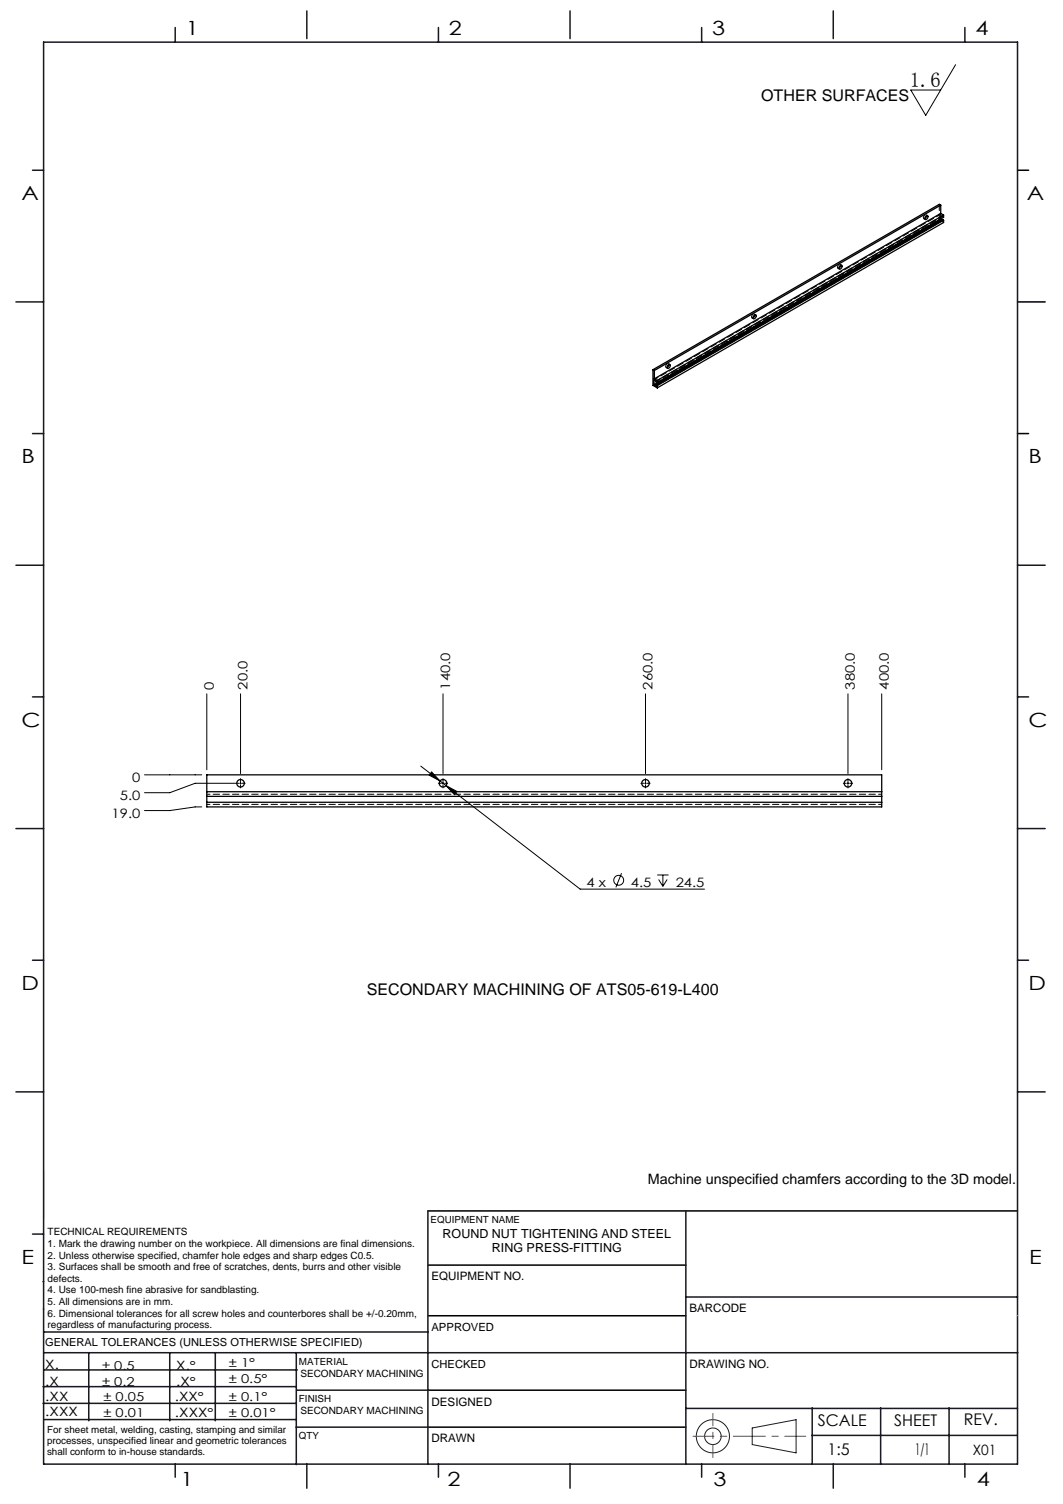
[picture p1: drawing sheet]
<svg xmlns="http://www.w3.org/2000/svg" width="210mm" height="297mm" viewBox="0 0 210 297" stroke-linecap="round" stroke-linejoin="round" font-family="sans-serif">
<defs><g id="words">
<text font-size="4.1" x="179.8" y="17.2">1.6</text>
<g font-size="3.9">
<text x="36.7" y="6.9">1</text>
<text x="88.7" y="6.9">2</text>
<text x="140.7" y="6.9">3</text>
<text x="192.7" y="6.9">4</text>
<text x="4.2" y="39.5">A</text>
<text x="202.9" y="39.5">A</text>
<text x="4.2" y="91.5">B</text>
<text x="203.2" y="91.5">B</text>
<text x="4.2" y="143.5">C</text>
<text x="203.2" y="143.5">C</text>
<text x="4.2" y="195.5">D</text>
<text x="203.2" y="195.5">D</text>
<text x="4.2" y="249.6">E</text>
<text x="203.3" y="249.6">E</text>
<text x="35.7" y="293.4">1</text>
<text x="88.4" y="293.4">2</text>
<text x="141" y="293.4">3</text>
<text x="193" y="293.4">4</text>
</g>
<g font-size="3.2">
<text x="150.4" y="20">OTHER SURFACES</text>
<text x="72.5" y="196.5">SECONDARY MACHINING OF ATS05-619-L400</text>
<text x="161.6" y="281.7">SCALE</text>
<text x="176.7" y="281.5">SHEET</text>
<text x="190.4" y="281.5">REV.</text>
<text x="163.5" y="287.3">1:5</text>
<text x="180.8" y="287.3">1/1</text>
</g>
<g font-size="2.8">
<text x="128" y="233.7">Machine unspecified chamfers according to the 3D model.</text>
<text x="192.2" y="287.3">X01</text>
</g>
<g font-size="2.6">
<text x="42.2" y="136.2" transform="rotate(-90 42.2 136.2)">0</text>
<text x="48.9" y="136.2" transform="rotate(-90 48.9 136.2)">20.0</text>
<text x="88.9" y="136.2" transform="rotate(-90 88.9 136.2)">140.0</text>
<text x="128.9" y="136.2" transform="rotate(-90 128.9 136.2)">260.0</text>
<text x="168.9" y="136.2" transform="rotate(-90 168.9 136.2)">380.0</text>
<text x="175.6" y="136.2" transform="rotate(-90 175.6 136.2)">400.0</text>
<text x="26.1" y="154.4">0</text>
<text x="22" y="161.5">19.0</text>
<text x="23.7" y="157.9">5.0</text>
<text x="115.9" y="175.2">4 x</text>
<text x="124.7" y="175.2">4.5</text>
<text x="133.5" y="175.2">24.5</text>
</g>
<g font-size="2.5">
<text x="87.4" y="244.4">ROUND NUT TIGHTENING AND STEEL</text>
<text x="97.2" y="247.3">RING PRESS-FITTING</text>
<text x="8.9" y="273.6">.X</text>
<text x="8.9" y="270.4">X.</text>
<text x="34.8" y="273.7">.X°</text>
<text x="34.8" y="270.5">X.°</text>
<text x="9" y="276.7">.XX</text>
<text x="9" y="279.7">.XXX</text>
<text x="34.5" y="276.7">.XX°</text>
<text x="34.6" y="279.8">.XXX°</text>
</g>
<g font-size="2.4">
<text x="45.2" y="270">± 1°</text>
<text x="20.2" y="270.4">± 0.5</text>
<text x="20.2" y="273.7">± 0.2</text>
<text x="45.2" y="273.2">± 0.5°</text>
<text x="20.4" y="279.7">± 0.01</text>
<text x="20.4" y="276.7">± 0.05</text>
<text x="45.2" y="276.7">± 0.1°</text>
<text x="45.2" y="279.7">± 0.01°</text>
</g>
<g font-size="2.3">
<text x="85.2" y="252.9">EQUIPMENT NO.</text>
<text x="136.2" y="259.2">BARCODE</text>
<text x="136.2" y="270.2">DRAWING NO.</text>
<text x="85.2" y="277.6">DESIGNED</text>
<text x="85.2" y="284.9">DRAWN</text>
</g>
<g font-size="2.2">
<text x="85.2" y="262.8">APPROVED</text>
<text x="8.9" y="265.9">GENERAL TOLERANCES (UNLESS OTHERWISE SPECIFIED)</text>
<text x="85.2" y="270.1">CHECKED</text>
</g>
<g font-size="2">
<text x="9.4" y="243.9">TECHNICAL REQUIREMENTS</text>
<text x="9.4" y="246.2">1. Mark the drawing number on the workpiece. All dimensions are final dimensions.</text>
<text x="9.4" y="248.5">2. Unless otherwise specified, chamfer hole edges and sharp edges C0.5.</text>
<text x="9.4" y="250.8">3. Surfaces shall be smooth and free of scratches, dents, burrs and other visible</text>
<text x="9.4" y="253.1">defects.</text>
<text x="9.4" y="255.4">4. Use 100-mesh fine abrasive for sandblasting.</text>
<text x="9.4" y="257.7">5. All dimensions are in mm.</text>
<text x="9.4" y="260">6. Dimensional tolerances for all screw holes and counterbores shall be +/-0.20mm,</text>
<text x="9.4" y="262.3">regardless of manufacturing process.</text>
<text x="59.4" y="271.9">SECONDARY MACHINING</text>
<text x="59.4" y="279.3">SECONDARY MACHINING</text>
</g>
<g font-size="1.9">
<text x="85.1" y="241.5">EQUIPMENT NAME</text>
<text x="59.1" y="269.5">MATERIAL</text>
<text x="59.1" y="276.9">FINISH</text>
<text x="9.3" y="282.9">For sheet metal, welding, casting, stamping and similar</text>
<text x="9.3" y="285.1">processes, unspecified linear and geometric tolerances</text>
<text x="9.3" y="287.4">shall conform to in-house standards.</text>
<text x="59.1" y="284.2">QTY</text>
</g>
</g></defs>
<g fill="none" stroke="#000" stroke-width=".2">
<path d="M188.8 12.8l-5.9 10-3-5h5.9M40.9 137v15M47.5 137v15.8M87.5 137v15.8M127.5 137v15.8M167.5 137v15.8M174.2 137v15M28.5 153h11.4M39.9 159.3h-1.4l-5 .8h-5M46.5 154.7h-8l-5 1.8h-5M47.4 154.7h.3M47.5 154.5v.3"/>
<path d="M83.1 151.3l31.5 24.3h24.6M85.3 152.4l1.6 1.8-2.1-1.1zM87.4 154.7h.3M87.5 154.5v.3M88.1 155.1l2.2 1.2-.5 .6zM127.4 154.7h.3M127.5 154.5v.3M167.4 154.7h.3M167.5 154.5v.3M122.8 172.4l-1.1 2.8M129.8 172.8h2.3M130.1 173.7l.9 1.3"/>
<path d="M131 172.8v2.2M131.8 173.7l-.8 1.3"/>
<circle cx="122.2" cy="173.8" r=".98"/>
</g>
<g fill="none" stroke="#191924" stroke-width=".2">
<path d="M8.6 231.2v9.4M148.6 282l8.7-1.6v6.5l-8.7-1.6z"/>
<circle cx="140.8" cy="283.6" r="3.3"/>
<circle cx="140.8" cy="283.6" r="1.64"/>
</g>
<g fill="none" stroke="#000" stroke-width=".2" stroke-dasharray="15.2 1.3 1.3 1.3">
<path d="M47.2 154.7h-.6M47.5 154.3v-.5M47.5 155v.6M47.9 154.7h.5M87.2 154.7h-.6M87.5 154.3v-.5M87.5 155v.6M87.9 154.7h.5M127.2 154.7h-.6M127.5 154.3v-.5M127.5 155v.6M127.9 154.7h.5"/>
<path d="M167.2 154.7h-.6M167.5 154.3v-.5M167.5 155v.6M167.9 154.7h.5"/>
</g>
<path d="M201 33.6h2.2M201 59.6h5.5M201 85.6h2.2M84.5 239.1h116.5M84.6 259.8h50.9M84.6 249.8h50.9M84.6 274.5h50.9M84.5 281.8h51" fill="none" stroke="#000" stroke-width=".3"/>
<path d="M136.9 283.6h22.3" fill="none" stroke="#f00" stroke-width=".2" stroke-dasharray="6.3 1.3 1.3 1.3" stroke-dashoffset="2.2"/>
<path d="M140.8 287.8v-8.7" fill="none" stroke="#f00" stroke-width=".2" stroke-dasharray="6.3 1.3 1.3 1.3" stroke-dashoffset="3.9"/>
<g fill="none" stroke="#191924" stroke-width=".3">
<path d="M8.6 8.3h192.4v280.8h-192.4zM34.6 5.4v2.9M60.6 2.2v5.4M86.6 5.4v2.9M112.6 2.2v5.4M138.6 5.4v2.9M164.6 2.2v5.4M190.6 5.4v2.9M6.4 33.6h2.2M3.2 59.6h5.4M6.4 85.6h2.2M3.2 111.6h5.4"/>
<path d="M201 111.6h5.5M6.4 137.6h2.2M201 137.6h2.2M3.2 163.6h5.4M201 163.6h5.5M6.4 189.6h2.2M201 189.6h2.2M3.2 215.6h5.4M201 215.6h5.5M84.5 239.1v50M135.5 239.1v50M6.4 243.7h2.2"/>
<path d="M8.5 253.1h.1M8.6 258.5h.1M135.5 256.1h65.5M8.5 277.1h49.9M8.5 273.8h49.9M8.6 267.1h75.9M8.6 263h75.9M8.8 270.5h49.9M17.5 267.1v13.5M33.5 267.1v13.5M42.5 267.1v13.5M58.5 267.1v22.1"/>
<path d="M58.6 274.5h26M84.6 267.1h116.5M135.5 278.1h65.5M160.5 278v11.1M174 278v11.1M187.5 278v11.1M8.8 280.3h49.7M34.6 289.1v2.6M58.5 281.8h26M60.6 289.1v4.8M86.6 289.1v2.6M112.6 289.1v4.8"/>
<path d="M138.6 289.1v2.6M160.4 283.5h40.6M164.6 289.1v4.8M190.6 289.1v2.6"/>
</g>
<path d="M201 259.8h.1" fill="none" stroke="#c0c0c0" stroke-width=".2"/>
<path d="M85.3 152.4l-.5 .7 2.1 1.1zM88.1 155.1l1.7 1.8 .5-.6z" fill="#000"/>
<g fill="none" stroke="#000" stroke-width=".25">
<path d="M165.9 52.5l.3-.2a.42 .42 0 0 1 .1 .6 .42 .42 0 0 1-.5 .2zM166.1 52.4l-.4 .6M182.9 42.7l.2-.1a.42 .42 0 0 1 .1 .5 .42 .42 0 0 1-.5 .2zM183.1 42.6l-.4 .6M185.8 43.3l-56.6 32.7M185.8 43.3h.1M185.8 43.3l.2 .2M185.8 40.5l-56.5 32.7M185.8 40.5l-.2-.2-56.6 32.7M185.8 42.1l-56.5 32.7M185.8 40.5v1.6M185.8 42.1l.6 .4"/>
<path d="M186.4 42.5v.4l-56.6 32.7M186.4 42.5l-56.6 32.6M186.4 43.5v.4l-56.6 32.7M186.4 43.5l-56.6 32.6M186.4 43.5l-.2-.1-56.6 32.6M129 73v3.1l.8 .5M129 73l.3 .2M129.2 76l.4 .2v-.2M129.3 73.2v1.6M129.3 74.8l.5 .3M129.6 76l.2 .1M129.8 75.6l-.2-.1v-.3l-.4-.2v1"/>
<path d="M129.8 75.1v.5M129.8 76.1v.5M132 72.1l.2-.2a.42 .42 0 0 1 .1 .6 .42 .42 0 0 1-.5 .2zM132.1 72l-.3 .6M149 62.3l.2-.2a.42 .42 0 0 1 .1 .6 .42 .42 0 0 1-.5 .2zM149.1 62.2l-.3 .6M40.9 157.3h133.3M40.9 153h133.3v6.3h-133.3zM40.9 156.3h133.3M40.9 158.4h133.3"/>
<circle cx="47.5" cy="154.7" r=".75"/>
<circle cx="87.5" cy="154.7" r=".75"/>
<circle cx="127.5" cy="154.7" r=".75"/>
<circle cx="167.5" cy="154.7" r=".75"/>
</g>
<path d="M129 76.1l56.6-32.6M129.2 75l56.6-32.7M129.6 75.5l56.6-32.7M129.6 75.2l56.6-32.6M129.6 76.2l56.6-32.6" fill="none" stroke="#000" stroke-width=".2" stroke-dasharray="1.3 .6" stroke-dashoffset=".4"/>
<path d="M165.4 52.8a.38 .38 0 0 1 .2-.5 .38 .38 0 0 1 .5 .1M182.4 43a.38 .38 0 0 1 .1-.5 .38 .38 0 0 1 .6 .1M185.6 43.5l.8 .4M185.8 42.3v1M131.5 72.4a.38 .38 0 0 1 .1-.5 .38 .38 0 0 1 .5 .1M148.5 62.6a.38 .38 0 0 1 .1-.5 .38 .38 0 0 1 .5 .1" fill="none" stroke="#000" stroke-width=".2" stroke-dasharray="1.3 .6" stroke-dashoffset=".5"/>
<g fill="none" stroke="#000" stroke-width=".2" stroke-dasharray="1.3 .6">
<path d="M165.5 53l.3 .1M165.7 53h-.2l-.1-.2M166.3 52.4l-.3-.2M182.5 43.2l.3 .1M182.7 43.2h-.2l-.1-.2M183.2 42.6l-.2-.2M185.6 43.5v-3.2M185.8 42.3l.4 .3M186 43.5l.2 .1M186.2 43.4v.2M186.2 42.6v.2M186.4 42.9l-.2-.1"/>
<path d="M131.6 72.6l.3 .1M131.8 72.6h-.2l-.1-.2M132.3 72l-.3-.2M148.6 62.8l.3 .1M148.8 62.8h-.2l-.1-.2M149.3 62.2l-.3-.2"/>
</g>
<path d="M40.9 158.8h133.3M40.9 156.8h133.3" fill="none" stroke="#000" stroke-width=".2" stroke-dasharray="1.3 .6" stroke-dashoffset=".6"/>
<use href="#words"/>
</svg>
